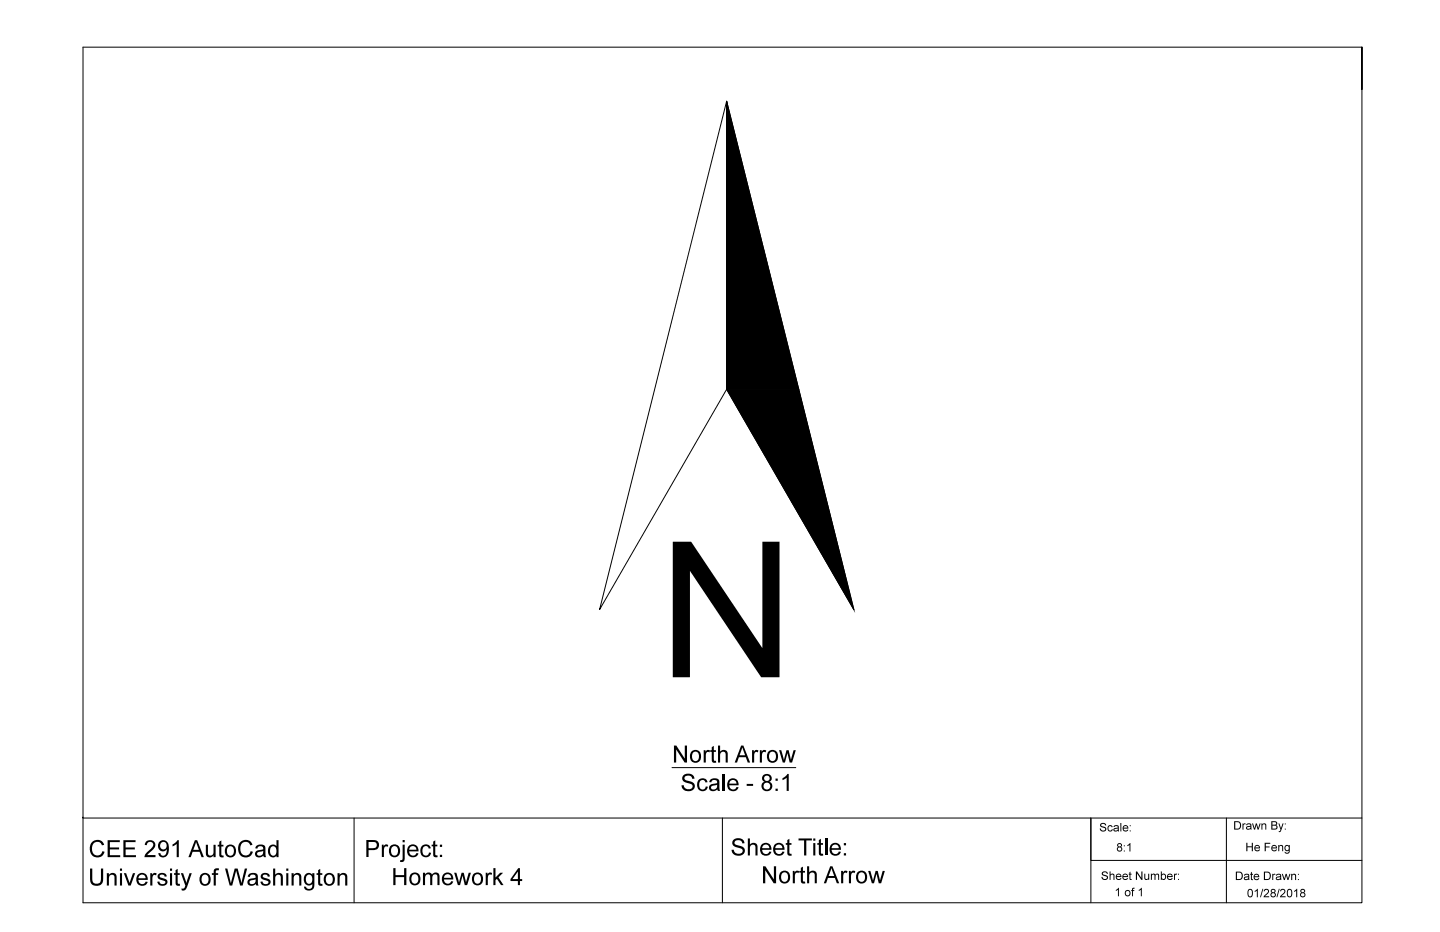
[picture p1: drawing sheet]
<svg xmlns="http://www.w3.org/2000/svg" width="432mm" height="279mm" viewBox="0 0 432 279" stroke-linecap="round" stroke-linejoin="round" font-family="sans-serif">
<path d="M24.9 14.1h383.5v256.5h-383.5zM408.4 14.1v12.7v-12.7M217.9 30.4l38.1 152.4-38.1-66.1v-86.3l-38.1 152.4 38.1-66.1zM201.5 230.1h37.1M24.9 245.2h.1M24.9 245.2h383.5M106.2 245.2v25.4M216.6 245.2v25.4M336.1 246.7v2.5M367.7 245.2v25.4M408.4 257.9h-81.3v-12.7v25.4" fill="none" stroke="#000" stroke-width=".3"/>
<path d="M217.9 30.4l21.6 86.3h-21.6zM217.9 116.7h21.6l16.5 66.1z" fill="#000" stroke="#000" stroke-width=".3"/>
<g fill="#000">
<path d="M201.7 162.4h5.5l21.4 31.9v-31.9h5.1v40.6h-5.5l-21.3-31.9v31.9h-5.2zM202.1 223.5h.7l2.5 3.9v-3.9h.7v5.1h-.7l-2.5-3.9v3.9h-.7zM204.9 232.4a2 2 0 0 1 3.3 1l-.6 .1a1.18 1.18 0 0 0-1.2-1 1.18 1.18 0 0 0-1.1 1 2.55 2.55 0 0 0 2 .9 1.48 1.48 0 0 1 1 1.8 1.48 1.48 0 0 1-1.8 1 1.86 1.86 0 0 1-2.1-1.8h.6a1.39 1.39 0 0 0 1.2 1.2 1.39 1.39 0 0 0 1.5-.9 1.98 1.98 0 0 0-2-1.1 1.29 1.29 0 0 1-1.1-.9 1.29 1.29 0 0 1 .3-1.3zM211 224.9h.6v.5a.86 .86 0 0 1 1.3-.4l-.2 .6a.77 .77 0 0 0-.9 .1 .77 .77 0 0 0-.2 .9v2h-.6zM209.6 233.7a1.54 1.54 0 0 1 2.6 .8l-.7 .1a1 1 0 0 0-1.3-.7 1 1 0 0 0-.5 1.4 1.02 1.02 0 0 0 .6 1.3 1.02 1.02 0 0 0 1.3-.8h.6a1.66 1.66 0 0 1-2 1.3 1.66 1.66 0 0 1-1.2-2.1zM213.4 224l.7-.4v1.3h.6v.5h-.6v2.2a.42 .42 0 0 0 .1 .4 .42 .42 0 0 0 .5 .1l.1 .5-.2 .1a.88 .88 0 0 1-1-.2 .88 .88 0 0 1-.2-1v-2.1h-.4v-.5h.4zM215.3 223.5h.6v1.8a1.27 1.27 0 0 1 1.5-.4 1.27 1.27 0 0 1 .8 1.4v2.3h-.6v-2.3a.87 .87 0 0 0-1-.9 .87 .87 0 0 0-.7 1.2v2h-.6zM216.7 232h.6v5.1h-.6zM223.9 235h1.9v.6h-1.9zM225.5 224.9h.6v.5a.86 .86 0 0 1 1.3-.4l-.2 .6a.77 .77 0 0 0-.9 .1 .77 .77 0 0 0-.2 .9v2h-.6zM227.8 224.9h.6v.5a.86 .86 0 0 1 1.4-.4l-.2 .6a.77 .77 0 0 0-1 .1 .77 .77 0 0 0-.1 .9v2h-.7zM233.6 224.9h.7l.8 2.9 .7-2.9h.7l.7 2.9 .8-2.9h.6l-1.1 3.7h-.7l-.7-2.9-.7 2.9h-.7z"/>
<path d="M234.6 233.3l1.5-1.3h.4v5.1h-.6v-4l-1.3 .8zM27.6 252.5a2.15 2.15 0 0 1 3.6 .8l-.6 .1a1.56 1.56 0 0 0-2-.9 1.56 1.56 0 0 0-1 1.9 1.6 1.6 0 0 0 1.1 2 1.6 1.6 0 0 0 2-1.2l.7 .1a2.31 2.31 0 0 1-2.9 1.6 2.31 2.31 0 0 1-1.6-2.9zM32.3 251.9h3.6v.6h-3v1.6h2.8v.5h-2.8v1.8h3.1v.6h-3.7zM37 251.9h3.6v.6h-2.9v1.6h2.7v.5h-2.7v1.8h3.1v.6h-3.8zM43.9 252.2a1.62 1.62 0 0 1 2.4 .3 1.62 1.62 0 0 1-.6 2.4l-1.6 1.4h2.5v.7h-3.3l.3-.9 .7-.8a2.36 2.36 0 0 0 1.5-2.5 .99 .99 0 0 0-1.1-.4 .99 .99 0 0 0-.7 1l-.6-.1zM51.7 253.1l1.5-1.2h.4v5.1h-.6v-4l-1.3 .7zM61.7 253.3h.7v2a.9 .9 0 0 0 .8 1.2 .9 .9 0 0 0 .8-1.3v-1.9h.7v3.7h-.7v-.6a1.24 1.24 0 0 1-1.5 .6 1.24 1.24 0 0 1-.8-1.4zM65.7 252.3l.7-.3v1.3h.6v.5h-.6v2.1a.43 .43 0 0 0 .1 .5 .43 .43 0 0 0 .5 0l.1 .6h-.2a.88 .88 0 0 1-.9-.2 .88 .88 0 0 1-.3-.9v-2.1h-.4v-.5h.4zM72 252.5a2.15 2.15 0 0 1 3.7 .8l-.7 .1a1.56 1.56 0 0 0-1.9-.9 1.56 1.56 0 0 0-1 1.9 1.6 1.6 0 0 0 1.1 2 1.6 1.6 0 0 0 2-1.2l.6 .1a2.31 2.31 0 0 1-2.9 1.6 2.31 2.31 0 0 1-1.5-2.9zM114.5 253.2h.5v.5a.87 .87 0 0 1 1.4-.4l-.2 .6a.77 .77 0 0 0-1 .1 .77 .77 0 0 0-.1 .9v2h-.6zM126.6 253.5a1.54 1.54 0 0 1 2.6 .8l-.6 .1a1 1 0 0 0-1.4-.7 1 1 0 0 0-.5 1.4 1.03 1.03 0 0 0 .7 1.3 1.03 1.03 0 0 0 1.2-.8l.7 .1a1.7 1.7 0 0 1-2.3 1.2 1.7 1.7 0 0 1-.9-2.4zM129.9 252.3l.6-.4v1.3h.6v.5h-.6v2.2a.42 .42 0 0 0 .2 .5 .42 .42 0 0 0 .4 0l.1 .5-.1 .1a.88 .88 0 0 1-1-.2 .88 .88 0 0 1-.2-.9v-2.2h-.5v-.5h.5z"/>
<path d="M220 251.8a1.99 1.99 0 0 1 3.2 1h-.6a1.18 1.18 0 0 0-1.2-.9 1.18 1.18 0 0 0-1.1 .9 2.54 2.54 0 0 0 2 .9 1.52 1.52 0 0 1 .9 2 1.52 1.52 0 0 1-2 .8 1.77 1.77 0 0 1-1.8-1.7l.6-.1a1.39 1.39 0 0 0 1.2 1.2 1.39 1.39 0 0 0 1.5-.8 1.97 1.97 0 0 0-2-1.2 1.29 1.29 0 0 1-1.1-.8 1.29 1.29 0 0 1 .4-1.3zM224.2 251.4h.7v1.8a1.27 1.27 0 0 1 1.5-.5 1.27 1.27 0 0 1 .8 1.4v2.4h-.7v-2.4a.87 .87 0 0 0-1-.9 .87 .87 0 0 0-.6 1.2v2.1h-.7zM236.1 251.8l.6-.3v1.3h.6v.5h-.6v2.1a.42 .42 0 0 0 .1 .5 .42 .42 0 0 0 .5 0l.1 .6h-.2a.88 .88 0 0 1-.9-.2 .88 .88 0 0 1-.2-.9v-2.1h-.5v-.5h.5zM239.5 251.4h4v.6h-1.7v4.5h-.7v-4.5h-1.6zM245.5 251.8l.7-.3v1.3h.6v.5h-.6v2.1a.42 .42 0 0 0 .1 .5 .42 .42 0 0 0 .5 0l.1 .6h-.2a.88 .88 0 0 1-.9-.2 .88 .88 0 0 1-.3-.9v-2.1h-.4v-.5h.4zM247.4 251.4h.6v5.1h-.6zM330.1 246.9l.3-.2a.96 .96 0 0 1 1.3 .7h-.3a.55 .55 0 0 0-.6-.5 .55 .55 0 0 0-.5 .7l.3 .1a.88 .88 0 0 1 .9 .4 .88 .88 0 0 1 0 1l-.5 .2a.97 .97 0 0 1-1.2-.9h.3a.6 .6 0 0 0 .7 .7 .6 .6 0 0 0 .5-.8l-.4-.2a.79 .79 0 0 1-.9-.3 .79 .79 0 0 1 .1-.9zM332.4 247.6a.77 .77 0 0 1 1.2 .3l-.3 .1a.59 .59 0 0 0-.8-.2 .59 .59 0 0 0-.1 .9l.5 .3 .5-.4h.3a.88 .88 0 0 1-1.3 .6 .88 .88 0 0 1-.2-1.4zM338 253.4l1-.7v2.6h-.3v-2l-.7 .4zM372.6 246.9h.2v.2l.6-.3v.4a.4 .4 0 0 0-.5 0 .4 .4 0 0 0 0 .5v1h-.3zM373.7 252.7h.4v1h1.3v-1h.3v2.5h-.3v-1.2h-1.3v1.2h-.4zM375.4 246.9h.3l.5 1.4 .4-1.4h.3l.4 1.4 .4-1.4h.3l-.6 1.8h-.3l-.4-1.4-.3 1.4h-.4z"/>
<path d="M378.3 246.9h.2v.2a.63 .63 0 0 1 .8-.3 .63 .63 0 0 1 .4 .8v1.1h-.3v-1.1a.46 .46 0 0 0-.5-.5 .46 .46 0 0 0-.4 .6v1h-.2zM379.2 252.7h1.7v.3h-1.3v.8h1.1v.2h-1.1v1.2h-.4zM383.3 253.3h.3v.3a.64 .64 0 0 1 .8-.3 .64 .64 0 0 1 .4 .7v1.2h-.3v-1.1a.46 .46 0 0 0-.5-.5 .46 .46 0 0 0-.4 .6v1h-.3zM383.3 246.9h.3l.5 1.4 .5-1.4h.3l-.7 2a.4 .4 0 0 1-.3 .5 .4 .4 0 0 1-.5-.3h.4l.2-.4zM27 260.4h.7v2.9a1.33 1.33 0 0 0 1.3 1.6 1.33 1.33 0 0 0 1.3-1.6v-2.9h.6v2.9a1.99 1.99 0 0 1-1.9 2.3 1.99 1.99 0 0 1-2-2.3zM32 261.8h.7v.5a1.25 1.25 0 0 1 1.5-.6 1.25 1.25 0 0 1 .8 1.5v2.3h-.7v-2.3a.88 .88 0 0 0-1-1 .88 .88 0 0 0-.6 1.3v2h-.7zM37.1 261.8h.7l1 2.9 1.1-2.9h.6l-1.3 3.7h-.7zM45.1 261.8h.5v.5a.87 .87 0 0 1 1.4-.4l-.2 .5a.77 .77 0 0 0-1 .1 .77 .77 0 0 0-.1 1v2h-.6zM47.5 262l.9-.3a1.28 1.28 0 0 1 1.6 1l-.6 .1a.72 .72 0 0 0-.8-.6 .72 .72 0 0 0-.7 .7l.8 .3a1.26 1.26 0 0 1 1.4 1.6 1.64 1.64 0 0 1-1.6 .7 1.64 1.64 0 0 1-1.3-1.2h.6a.85 .85 0 0 0 .9 .8 .85 .85 0 0 0 .8-.9l-.5-.2a1.48 1.48 0 0 1-1.7-1.4zM52.6 260.9l.7-.4v1.3h.6v.5h-.6v2.2a.43 .43 0 0 0 .1 .4 .43 .43 0 0 0 .5 0l.1 .6h-.2a.89 .89 0 0 1-.9-.1 .89 .89 0 0 1-.3-1v-2.1h-.4v-.5h.4zM54.2 261.8h.7l1 2.9 .9-2.9h.7l-1.3 3.8a1.38 1.38 0 0 1-1.7 1.3l-.1-.6a.85 .85 0 0 0 1.2-.8zM64.3 260.6l.6-.3 .8 .1-.1 .5a.64 .64 0 0 0-.8 .1 .64 .64 0 0 0-.1 .8h.7v.5h-.7v3.2h-.6v-3.2h-.6v-.5h.6z"/>
<path d="M67.5 260.4h.7l1 4.4 1.2-4.4h.9l1.1 4.4 1-4.4h.7l-1.3 5.1h-.8l-1.2-4.5-1.2 4.5h-.7zM78.5 262l.8-.3a1.28 1.28 0 0 1 1.6 1l-.6 .1a.72 .72 0 0 0-.8-.6 .72 .72 0 0 0-.6 .7l.7 .3a1.26 1.26 0 0 1 1.5 1.6 1.64 1.64 0 0 1-1.7 .7 1.64 1.64 0 0 1-1.3-1.2h.6a.85 .85 0 0 0 .9 .8 .85 .85 0 0 0 .8-.9l-.5-.2a1.48 1.48 0 0 1-1.7-1.4zM81.9 260.4h.6v1.8a1.27 1.27 0 0 1 1.5-.5 1.27 1.27 0 0 1 .8 1.4v2.4h-.6v-2.4a.87 .87 0 0 0-1-.8 .87 .87 0 0 0-.7 1.1v2.1h-.6zM87.4 261.8h.7v.5a1.25 1.25 0 0 1 1.5-.6 1.25 1.25 0 0 1 .8 1.5v2.3h-.7v-2.3a.88 .88 0 0 0-1-1 .88 .88 0 0 0-.6 1.3v2h-.7zM95.4 260.9l.6-.4v1.3h.6v.5h-.6v2.2a.43 .43 0 0 0 .2 .4 .43 .43 0 0 0 .4 0l.1 .6h-.1a.89 .89 0 0 1-1-.1 .89 .89 0 0 1-.2-1v-2.1h-.5v-.5h.5zM101.2 261.8h.6v.5a1.25 1.25 0 0 1 1.6-.6 1.25 1.25 0 0 1 .7 1.5v2.3h-.6v-2.3a.88 .88 0 0 0-1-1 .88 .88 0 0 0-.7 1.3v2h-.6zM117.9 260.3h.7v2.1h2.6v-2.1h.7v5h-.7v-2.4h-2.6v2.4h-.7zM126.8 261.6h.7v.6a1.17 1.17 0 0 1 2 0 1.19 1.19 0 0 1 1.4-.6 1.19 1.19 0 0 1 .9 1.2v2.5h-.6v-2.3a.81 .81 0 0 0-.9-.9 .81 .81 0 0 0-.7 1.1v2.1h-.6v-2.4a.78 .78 0 0 0-.9-.8 .78 .78 0 0 0-.6 1v2.2h-.7zM136.2 261.6h.6l.8 3 .8-3h.7l.6 2.9 .8-2.9h.7l-1.1 3.7h-.7l-.7-2.8-.7 2.8h-.7zM145.6 261.6h.6v.5a.86 .86 0 0 1 1.4-.4l-.2 .6a.77 .77 0 0 0-1 .1 .77 .77 0 0 0-.1 1v1.9h-.7zM148 260.3h.6v2.8l1.4-1.5h.9l-1.5 1.4 1.6 2.3h-.8l-1.2-1.8-.4 .4v1.4h-.6zM228.8 259.7h.7l2.6 3.9v-3.9h.6v5.1h-.7l-2.5-3.9v3.9h-.7z"/>
<path d="M237.7 261.1h.6v.5a.86 .86 0 0 1 1.3-.4l-.2 .6a.77 .77 0 0 0-.9 .1 .77 .77 0 0 0-.2 .9v2h-.6zM240.1 260.2l.7-.4v1.3h.6v.5h-.6v2.2a.42 .42 0 0 0 .1 .4 .42 .42 0 0 0 .5 .1l.1 .5-.2 .1a.88 .88 0 0 1-.9-.2 .88 .88 0 0 1-.3-1v-2.1h-.4v-.5h.4zM242 259.7h.6v1.8a1.27 1.27 0 0 1 1.6-.4 1.27 1.27 0 0 1 .7 1.3v2.4h-.6v-2.3a.87 .87 0 0 0-1-.9 .87 .87 0 0 0-.7 1.2v2h-.6zM252.2 261.1h.6v.5a.86 .86 0 0 1 1.3-.4l-.2 .6a.77 .77 0 0 0-.9 .1 .77 .77 0 0 0-.1 .9v2h-.7zM254.6 261.1h.5v.5a.86 .86 0 0 1 1.4-.4l-.2 .6a.77 .77 0 0 0-1 .1 .77 .77 0 0 0-.1 .9v2h-.6zM260.3 261.1h.7l.8 2.9 .8-2.9h.6l.7 2.8 .8-2.8h.6l-1.1 3.7h-.7l-.7-2.9-.7 2.9h-.7zM330.6 261.4l.3-.2a.96 .96 0 0 1 1.3 .8h-.3a.55 .55 0 0 0-.6-.5 .55 .55 0 0 0-.5 .6l.3 .1a.88 .88 0 0 1 .9 .4 .88 .88 0 0 1 0 1l-.5 .2a.96 .96 0 0 1-1.2-.9h.3a.6 .6 0 0 0 .7 .7 .6 .6 0 0 0 .5-.8l-.4-.1a.79 .79 0 0 1-.8-.4 .79 .79 0 0 1 0-.9zM332.7 261.3h.3v.9a.64 .64 0 0 1 .8-.3 .64 .64 0 0 1 .4 .7v1.2h-.3v-1.2a.45 .45 0 0 0-.5-.4 .45 .45 0 0 0-.4 .6v1h-.3zM334.6 266.8l.9-.6v2.5h-.3v-2l-.6 .4zM338.7 261.5l.3-.2v.6h.3v.3h-.3v1.1l.4 .5a.46 .46 0 0 1-.6 0 .46 .46 0 0 1-.1-.5v-1.1h-.2zM339.5 266.3l.7-.1v.2l-.4 .2-.1 .2h.4v.3h-.4v1.6h-.2v-1.6h-.3zM340.6 261.3h.4l1.2 1.9v-1.9h.4v2.5h-.4l-1.3-2v2h-.3z"/>
<path d="M341.5 266.8l.9-.6v2.5h-.3v-2l-.6 .4zM343.1 261.9h.3v1a.46 .46 0 0 0 .5 .6 .46 .46 0 0 0 .4-.6v-1h.3v1.9h-.3v-.3a.63 .63 0 0 1-.8 .3 .63 .63 0 0 1-.4-.7zM345.1 261.9h.3v.3a.58 .58 0 0 1 .5-.3 .58 .58 0 0 1 .5 .3 .59 .59 0 0 1 .7-.3 .59 .59 0 0 1 .5 .6v1.3h-.3v-1.2a.42 .42 0 0 0-.5-.4 .42 .42 0 0 0-.3 .5v1.1h-.3v-1.2a.43 .43 0 0 0-.6-.4 .43 .43 0 0 0-.2 .6v1h-.3zM352 261.9h.3v.3l.5-.3 .1 .4a.4 .4 0 0 0-.5 0 .4 .4 0 0 0-.1 .5v1h-.3zM375.1 261.5l.3-.2v.7h.3v.3h-.3v1l.4 .5a.46 .46 0 0 1-.5 0 .46 .46 0 0 1-.2-.5v-1h-.2zM376.2 267.1l1-.6v2.5h-.3v-2l-.7 .4zM378.6 266.5h.2l-.7 2.5h-.3zM379.2 266.6a.83 .83 0 0 1 1.3 .2 .83 .83 0 0 1-.5 1.2l-.7 .7h1.3v.3h-1.7l.5-.8a.9 .9 0 0 0 .5-1.4l-1 .4zM381.5 262h.3v.2l.5-.2 .1 .3a.4 .4 0 0 0-.5 0 .4 .4 0 0 0-.1 .5v1h-.3zM383.5 266.5h.2l-.7 2.5h-.2zM384.4 262h.3l.4 1.4 .4-1.4h.3l.4 1.4 .5-1.4h.3l-.6 1.8h-.4l-.3-1.4-.4 1.4h-.3zM384.1 266.6a.83 .83 0 0 1 1.3 .2 .83 .83 0 0 1-.5 1.2l-.7 .7h1.3v.3h-1.7l.5-.8a.9 .9 0 0 0 .6-1.4l-1 .4z"/>
<path d="M387.2 262h.3v.2a.63 .63 0 0 1 .8-.3 .63 .63 0 0 1 .4 .8v1.1h-.3v-1.1a.46 .46 0 0 0-.6-.5 .46 .46 0 0 0-.3 .6v1h-.3zM388.1 267.1l.9-.6v2.5h-.3v-2l-.6 .4z"/>
<path d="M207.4 225.2a1.89 1.89 0 0 1 2.8 .9 1.89 1.89 0 0 1-1.3 2.6 1.95 1.95 0 0 1-2-1.2 1.95 1.95 0 0 1 .5-2.3zM207.8 225.7a1.46 1.46 0 0 0-.3 1.5 1.46 1.46 0 0 0 1.3 .9 1.57 1.57 0 0 0 .8-1.5 1.57 1.57 0 0 0-1-1.3z"/>
<path d="M213.1 233.7l.6-.3a1.31 1.31 0 0 1 1.5 0 1.31 1.31 0 0 1 .5 1.3l.2 2.4h-.6l-.2-.5a1.31 1.31 0 0 1-1.6 .6 1.31 1.31 0 0 1-.8-1.6l.6-.5 1-.2a.6 .6 0 0 0 .8-.6 .6 .6 0 0 0-.9-.5l-.6 .2-.3 .5h-.6zM213.4 235.7a.71 .71 0 0 0 .2 1 .71 .71 0 0 0 .9-.2l.4-.4 .1-.8z"/>
<path d="M222.2 223.5h.7l2 5.1h-.7l-.6-1.6h-2l-.6 1.6h-.7zM222.6 224.1l-.8 2.3h1.6z"/>
<path d="M218.5 233.8a1.74 1.74 0 0 1 2.1-.3 1.74 1.74 0 0 1 .9 1.9h-2.8a1.12 1.12 0 0 0 .8 1.3 1.12 1.12 0 0 0 1.3-.8l.7 .1a1.82 1.82 0 0 1-2.5 1 1.82 1.82 0 0 1-.8-2.5zM219 234.1l-.3 .8h2.2a1.07 1.07 0 0 0-.7-1 1.07 1.07 0 0 0-1.2 .2z"/>
<path d="M228.9 232.4a1.37 1.37 0 0 1 2-.1 1.37 1.37 0 0 1 0 1.9l-.2 .2a1.58 1.58 0 0 1 .6 2 1.58 1.58 0 0 1-1.9 .8 1.58 1.58 0 0 1-1-1.9l.4-.7 .5-.2a1.15 1.15 0 0 1-.4-2zM229.1 233.3a.85 .85 0 0 0 1.7 0 .85 .85 0 0 0-1.7 0zM229 235.7a1.02 1.02 0 0 0 2 0 1.02 1.02 0 0 0-2 0z"/>
<path d="M230.5 225.2a1.89 1.89 0 0 1 2.8 .9 1.89 1.89 0 0 1-1.4 2.6 1.95 1.95 0 0 1-1.9-1.2 1.95 1.95 0 0 1 .5-2.3zM230.9 225.7a1.46 1.46 0 0 0-.3 1.5 1.46 1.46 0 0 0 1.3 .9 1.57 1.57 0 0 0 .8-1.5 1.57 1.57 0 0 0-1.1-1.3z"/>
<path d="M232.6 233.4h.6v.7h-.6zM232.6 236.4h.6v.7h-.6z"/>
<path d="M47.8 252.3a1.69 1.69 0 0 1 2-.2 1.69 1.69 0 0 1 .8 1.8 2.44 2.44 0 0 1-1.5 3.1 1.36 1.36 0 0 1-1.6-1.2l.6-.1a.98 .98 0 0 0 1.2 .8 .98 .98 0 0 0 .7-1.3v-.6a1.52 1.52 0 0 1-2.1 .4 1.52 1.52 0 0 1-.4-2.1zM48.3 252.7a1.1 1.1 0 0 0-.1 1.6 1.1 1.1 0 0 0 1.6 0 1.1 1.1 0 0 0-.1-1.6l-.7-.3z"/>
<path d="M58.4 251.9h.7l2 5.1h-.7l-.6-1.6h-2l-.6 1.6h-.7zM58.8 252.4l-.8 2.4h1.6z"/>
<path d="M68 253.6a1.89 1.89 0 0 1 2.7 .9 1.89 1.89 0 0 1-1.3 2.5 1.95 1.95 0 0 1-2-1.2 1.95 1.95 0 0 1 .6-2.2zM68.3 254a1.46 1.46 0 0 0-.2 1.6 1.46 1.46 0 0 0 1.3 .9 1.57 1.57 0 0 0 .7-1.5 1.57 1.57 0 0 0-1-1.3z"/>
<path d="M77 253.5l.6-.3a1.31 1.31 0 0 1 1.4 .1 1.31 1.31 0 0 1 .6 1.3l.2 2.4h-.6l-.2-.5a1.31 1.31 0 0 1-1.7 .5 1.31 1.31 0 0 1-.7-1.5l.6-.5 1-.2a.6 .6 0 0 0 .8-.7 .6 .6 0 0 0-.9-.4l-.6 .1-.3 .6-.7-.1zM77.3 255.6a.71 .71 0 0 0 .1 .9 .71 .71 0 0 0 1-.1l.4-.4 .1-.9z"/>
<path d="M80.9 253.6a1.35 1.35 0 0 1 2 .1v-1.8h.6v5.1h-.6v-.5a1.61 1.61 0 0 1-2.1 .1 1.61 1.61 0 0 1-.4-2zM81.2 254a1.49 1.49 0 0 0-.2 1.6 1.49 1.49 0 0 0 1.2 .9 1.62 1.62 0 0 0-.3-2.8z"/>
<path d="M109.8 251.8h1.9a1.56 1.56 0 0 1 2 1.5 1.56 1.56 0 0 1-1.9 1.6h-1.3v2h-.7zM110.5 252.4v1.9h1.3a.96 .96 0 0 0 1.2-1 .96 .96 0 0 0-1.2-.9z"/>
<path d="M117.2 253.5a1.89 1.89 0 0 1 2.7 .9 1.89 1.89 0 0 1-1.3 2.6 1.95 1.95 0 0 1-2-1.2 1.95 1.95 0 0 1 .6-2.3zM117.6 254a1.46 1.46 0 0 0-.3 1.6 1.46 1.46 0 0 0 1.3 .9 1.57 1.57 0 0 0 .7-1.5 1.57 1.57 0 0 0-1-1.4z"/>
<path d="M120.7 251.8h.7v.7h-.7zM120.7 253.2h.7v3.9a1.01 1.01 0 0 1-.3 1.1 1.01 1.01 0 0 1-1.2 .2l.2-.6h.4l.2-.2z"/>
<path d="M122.6 253.6a1.74 1.74 0 0 1 2-.3 1.74 1.74 0 0 1 .9 1.9h-2.8a1.12 1.12 0 0 0 .9 1.3 1.12 1.12 0 0 0 1.3-.8l.6 .1a1.83 1.83 0 0 1-2.5 1 1.83 1.83 0 0 1-.8-2.5zM123 253.9l-.3 .8h2.2a1.08 1.08 0 0 0-.7-1 1.08 1.08 0 0 0-1.2 .2z"/>
<path d="M131.9 253.2h.7v.7h-.7zM131.9 256.2h.7v.7h-.7z"/>
<path d="M228.4 253.2a1.73 1.73 0 0 1 2.1-.3 1.73 1.73 0 0 1 .8 1.9h-2.8a1.12 1.12 0 0 0 .9 1.2 1.12 1.12 0 0 0 1.3-.7l.6 .1a1.82 1.82 0 0 1-2.5 1 1.82 1.82 0 0 1-.8-2.6zM228.9 253.5l-.4 .8h2.2a1.07 1.07 0 0 0-.6-1.1 1.07 1.07 0 0 0-1.2 .3z"/>
<path d="M232.3 253.2a1.73 1.73 0 0 1 2.1-.3 1.73 1.73 0 0 1 .8 1.9h-2.7a1.12 1.12 0 0 0 .8 1.2 1.12 1.12 0 0 0 1.3-.7l.6 .1a1.82 1.82 0 0 1-2.5 1 1.82 1.82 0 0 1-.8-2.6zM232.8 253.5l-.3 .8h2.1a1.07 1.07 0 0 0-.6-1.1 1.07 1.07 0 0 0-1.2 .3z"/>
<path d="M243.9 251.4h.6v.6h-.6zM243.9 252.8h.6v3.7h-.6z"/>
<path d="M249.2 253.2a1.73 1.73 0 0 1 2.1-.3 1.73 1.73 0 0 1 .9 1.9h-2.8a1.12 1.12 0 0 0 .8 1.2 1.12 1.12 0 0 0 1.3-.7l.6 .1a1.82 1.82 0 0 1-2.4 1 1.82 1.82 0 0 1-.8-2.6zM249.7 253.5l-.3 .8h2.1a1.07 1.07 0 0 0-.6-1.1 1.07 1.07 0 0 0-1.2 .3z"/>
<path d="M253 252.8h.7v.6h-.7zM253 255.8h.7v.7h-.7z"/>
<path d="M334 247.6l.2-.1a.91 .91 0 0 1 1.1 0 .91 .91 0 0 1 .2 1.2l.1 .5-.4-.2a.68 .68 0 0 1-.9 .3 .68 .68 0 0 1-.3-.9l.3-.2a.57 .57 0 0 0 .9-.4l-.5-.2-.8 .3zM334.2 248.6v.1a.55 .55 0 0 0 .6 .3 .55 .55 0 0 0 .4-.6z"/>
<path d="M335.2 252.9a.67 .67 0 0 1 1 0 .67 .67 0 0 1-.1 1 .76 .76 0 0 1 .2 1.1 .76 .76 0 0 1-1.2 0 .76 .76 0 0 1 .2-1.1l-.3-.3zM335.3 253.4a.42 .42 0 0 0 .8 0 .42 .42 0 0 0-.8 0zM335.2 254.5a.51 .51 0 0 0 1 0 .51 .51 0 0 0-1 0z"/>
<path d="M337 253.4h.3v.3h-.3zM337 255h.3v.3h-.3z"/>
<path d="M336.9 247.6a.87 .87 0 0 1 1-.2 .87 .87 0 0 1 .5 1h-1.5a.61 .61 0 0 0 .5 .6 .61 .61 0 0 0 .7-.3h.2a.95 .95 0 0 1-1.4 .4 .95 .95 0 0 1 0-1.5zM337.1 247.8l-.2 .3h1.2l-.4-.4z"/>
<path d="M338.8 247.4h.3v.3h-.3zM338.8 248.9h.3v.3h-.3z"/>
<path d="M370.1 246.2h.8a1.27 1.27 0 0 1 1.3 1.2 1.27 1.27 0 0 1-1.2 1.3h-.9zM370.4 246.5v1.9h.6a.97 .97 0 0 0 .8-1 .97 .97 0 0 0-.9-.9z"/>
<path d="M373.8 247.1l.1-.1a.9 .9 0 0 1 1.2 0 .9 .9 0 0 1 .1 1.2l.1 .5-.3-.2a.68 .68 0 0 1-1 .3 .68 .68 0 0 1-.2-.9l.3-.2a.56 .56 0 0 0 .8-.4l-.4-.2-.8 .3zM374 248.1h-.1a.54 .54 0 0 0 .7 .3 .54 .54 0 0 0 .4-.6z"/>
<path d="M376.4 253.5a.87 .87 0 0 1 1-.1 .87 .87 0 0 1 .4 .9h-1.4a.61 .61 0 0 0 .5 .6 .61 .61 0 0 0 .6-.3l.3 .1a.95 .95 0 0 1-1.4 .3 .95 .95 0 0 1 0-1.5zM376.6 253.7l-.2 .3h1.1l-.3-.4z"/>
<path d="M381.2 246.2h1a.64 .64 0 0 1 .7 .4 .64 .64 0 0 1-.2 .8 .72 .72 0 0 1 .3 .9 .72 .72 0 0 1-.8 .4h-1zM381.5 246.5v.7h.6a.42 .42 0 0 0 .6-.4 .42 .42 0 0 0-.6-.3zM381.5 247.5v.9l1.2-.1a.47 .47 0 0 0 0-.6 .47 .47 0 0 0-.6-.2z"/>
<path d="M381.4 253.5a.87 .87 0 0 1 1.1-.1 .87 .87 0 0 1 .4 .9h-1.4a.61 .61 0 0 0 .5 .6 .61 .61 0 0 0 .6-.3l.3 .1a.95 .95 0 0 1-1.4 .3 .95 .95 0 0 1-.1-1.5zM381.7 253.7l-.2 .3h1.1l-.4-.4z"/>
<path d="M385.4 253.5l.5-.2 .6 .2v-.2h.3v1.6a.81 .81 0 0 1-.6 1 .81 .81 0 0 1-1-.5h.3a.53 .53 0 0 0 .7 .2 .53 .53 0 0 0 .3-.6 .91 .91 0 0 1-1.2-.3 .91 .91 0 0 1 .1-1.2zM385.6 253.7a.63 .63 0 0 0-.1 1 .63 .63 0 0 0 .9 0 .63 .63 0 0 0-.1-1l-.4-.1z"/>
<path d="M385.3 246.9h.3v.3h-.3zM385.3 248.4h.3v.3h-.3z"/>
<path d="M36 260.4h.6v.7h-.6zM36 261.8h.6v3.7h-.6z"/>
<path d="M41.4 262.2a1.74 1.74 0 0 1 2-.3 1.74 1.74 0 0 1 .9 1.9h-2.8a1.12 1.12 0 0 0 .9 1.2 1.12 1.12 0 0 0 1.3-.7l.6 .1a1.83 1.83 0 0 1-2.5 1 1.83 1.83 0 0 1-.8-2.6zM41.8 262.5l-.3 .8h2.2a1.08 1.08 0 0 0-.7-1 1.08 1.08 0 0 0-1.2 .2z"/>
<path d="M51 260.4h.6v.7h-.6zM51 261.8h.6v3.7h-.6z"/>
<path d="M60.4 262.1a1.89 1.89 0 0 1 2.7 .9 1.89 1.89 0 0 1-1.3 2.5 1.95 1.95 0 0 1-2-1.2 1.95 1.95 0 0 1 .6-2.2zM60.7 262.5a1.46 1.46 0 0 0-.2 1.6 1.46 1.46 0 0 0 1.3 .9 1.57 1.57 0 0 0 .7-1.5 1.57 1.57 0 0 0-1-1.3z"/>
<path d="M74.7 262l.6-.3a1.32 1.32 0 0 1 1.5 .1 1.32 1.32 0 0 1 .5 1.3l.2 2.4h-.6l-.2-.5a1.32 1.32 0 0 1-1.6 .5 1.32 1.32 0 0 1-.8-1.5l.6-.5 1-.2a.6 .6 0 0 0 .8-.6 .6 .6 0 0 0-.9-.5l-.6 .1-.3 .6-.6-.1zM75 264.1a.71 .71 0 0 0 .2 1 .71 .71 0 0 0 1-.2l.4-.4 .1-.9z"/>
<path d="M85.8 260.4h.7v.7h-.7zM85.8 261.8h.7v3.7h-.7z"/>
<path d="M91.6 262.1a1.33 1.33 0 0 1 2 .1v-.4h.7v3.2a1.64 1.64 0 0 1-1.1 1.9 1.64 1.64 0 0 1-2-.8v-.3l.6 .1a1.01 1.01 0 0 0 1.4 .5 1.01 1.01 0 0 0 .4-1.4 1.61 1.61 0 0 1-2 .1 1.61 1.61 0 0 1-.5-2zM92 262.5a1.43 1.43 0 0 0-.3 1.5 1.43 1.43 0 0 0 1.2 .9 1.55 1.55 0 0 0-.2-2.7z"/>
<path d="M97.6 262.1a1.89 1.89 0 0 1 2.8 .9 1.89 1.89 0 0 1-1.4 2.5 1.95 1.95 0 0 1-1.9-1.2 1.95 1.95 0 0 1 .5-2.2zM98 262.5a1.46 1.46 0 0 0-.3 1.6 1.46 1.46 0 0 0 1.3 .9 1.57 1.57 0 0 0 .8-1.5 1.57 1.57 0 0 0-1.1-1.3z"/>
<path d="M123.3 262a1.89 1.89 0 0 1 2.7 .8 1.89 1.89 0 0 1-1.3 2.6 1.95 1.95 0 0 1-2-1.2 1.95 1.95 0 0 1 .6-2.2zM123.7 262.4a1.46 1.46 0 0 0-.3 1.6 1.46 1.46 0 0 0 1.3 .9 1.57 1.57 0 0 0 .7-1.5 1.57 1.57 0 0 0-1-1.3z"/>
<path d="M133 262.1a1.73 1.73 0 0 1 2.1-.3 1.73 1.73 0 0 1 .8 1.9h-2.8a1.12 1.12 0 0 0 .9 1.2 1.12 1.12 0 0 0 1.3-.7l.6 .1a1.82 1.82 0 0 1-2.5 .9 1.82 1.82 0 0 1-.8-2.5zM133.5 262.4l-.4 .8h2.2a1.07 1.07 0 0 0-.6-1.1 1.07 1.07 0 0 0-1.2 .3z"/>
<path d="M142.1 262a1.89 1.89 0 0 1 2.7 .8 1.89 1.89 0 0 1-1.3 2.6 1.95 1.95 0 0 1-2-1.2 1.95 1.95 0 0 1 .6-2.2zM142.4 262.4a1.46 1.46 0 0 0-.2 1.6 1.46 1.46 0 0 0 1.3 .9 1.57 1.57 0 0 0 .7-1.5 1.57 1.57 0 0 0-1-1.3z"/>
<path d="M155.4 260.3h.5v3.2h.7v.6h-.7v1.2h-.6v-1.2h-2.2v-.6zM155.3 261.3l-1.6 2.2h1.6z"/>
<path d="M234.1 261.4a1.89 1.89 0 0 1 2.8 .9 1.89 1.89 0 0 1-1.3 2.6 1.95 1.95 0 0 1-2-1.2 1.95 1.95 0 0 1 .5-2.3zM234.5 261.9a1.46 1.46 0 0 0-.3 1.5 1.46 1.46 0 0 0 1.3 .9 1.57 1.57 0 0 0 .8-1.5 1.57 1.57 0 0 0-1-1.3z"/>
<path d="M248.9 259.7h.7l2 5.1h-.7l-.5-1.6h-2.1l-.6 1.6h-.7zM249.3 260.2l-.8 2.4h1.6z"/>
<path d="M257.2 261.4a1.89 1.89 0 0 1 2.8 .9 1.89 1.89 0 0 1-1.3 2.6 1.95 1.95 0 0 1-2-1.2 1.95 1.95 0 0 1 .5-2.3zM257.6 261.9a1.46 1.46 0 0 0-.3 1.5 1.46 1.46 0 0 0 1.3 .9 1.57 1.57 0 0 0 .8-1.5 1.57 1.57 0 0 0-1-1.3z"/>
<path d="M334.8 262.1a.87 .87 0 0 1 1-.1 .87 .87 0 0 1 .5 .9h-1.4a.61 .61 0 0 0 .4 .6 .61 .61 0 0 0 .7-.3l.3 .1a.95 .95 0 0 1-1.5 .3 .95 .95 0 0 1 0-1.5zM335 262.3l-.1 .3h1.1l-.4-.4z"/>
<path d="M337.3 267.8a.92 .92 0 0 1 1.8 0 .92 .92 0 0 1-1.8 0zM337.6 267.8a.64 .64 0 0 0 1.2 0 .64 .64 0 0 0-1.2 0z"/>
<path d="M336.8 262.1a.87 .87 0 0 1 1-.1 .87 .87 0 0 1 .5 .9h-1.5a.61 .61 0 0 0 .5 .6 .61 .61 0 0 0 .7-.3l.3 .1a.95 .95 0 0 1-1.5 .3 .95 .95 0 0 1 0-1.5zM337 262.3l-.2 .3h1.2l-.4-.4z"/>
<path d="M348.1 261.3h.3v.9a.88 .88 0 0 1 1.2 .1 .88 .88 0 0 1-.2 1.3l-.5 .2-.5-.3v.3h-.3zM348.5 262.3a.58 .58 0 0 0 0 1 .58 .58 0 0 0 .9-.2 .56 .56 0 0 0-.2-.8 .56 .56 0 0 0-.7 0z"/>
<path d="M350.2 262.1a.87 .87 0 0 1 1-.1 .87 .87 0 0 1 .5 .9h-1.5a.61 .61 0 0 0 .5 .6 .61 .61 0 0 0 .7-.3l.2 .1a.95 .95 0 0 1-1.4 .3 .95 .95 0 0 1 0-1.5zM350.4 262.3l-.2 .3h1.2l-.4-.4z"/>
<path d="M353.2 261.9h.3v.3h-.3zM353.2 263.5h.3v.3h-.3z"/>
<path d="M370.6 261.3h.9a1.26 1.26 0 0 1 1.2 1.2 1.26 1.26 0 0 1-1.2 1.3h-.9zM370.9 261.6v1.9h.6a.97 .97 0 0 0 .8-.9 .97 .97 0 0 0-.8-1z"/>
<path d="M374.3 266.7a.88 .88 0 0 1 1.1 0 .88 .88 0 0 1 .3 1 .9 .9 0 0 1-.8 1.3 .9 .9 0 0 1-.8-1.3zM374.5 266.9a1.29 1.29 0 0 0 .4 1.8 1.19 1.19 0 0 0 0-1.9z"/>
<path d="M373.2 262.2l.1-.1a.91 .91 0 0 1 1.2 0 .91 .91 0 0 1 .1 1.2l.1 .5-.4-.2a.68 .68 0 0 1-.9 .3 .68 .68 0 0 1-.3-.9l.3-.2a.56 .56 0 0 0 .9-.4l-.5-.2-.8 .3zM373.3 263.2a.55 .55 0 0 0 .6 .3 .55 .55 0 0 0 .4-.6z"/>
<path d="M376.1 262.2a.87 .87 0 0 1 1.1-.2 .87 .87 0 0 1 .4 1h-1.4a.6 .6 0 0 0 .4 .6 .6 .6 0 0 0 .7-.3h.3a.95 .95 0 0 1-1.4 .4 .95 .95 0 0 1-.1-1.5zM376.4 262.3l-.2 .4h1.1l-.4-.5z"/>
<path d="M379 261.3h.9a1.26 1.26 0 0 1 1.2 1.2 1.26 1.26 0 0 1-1.2 1.3h-.9zM379.3 261.6v1.9h.6a.97 .97 0 0 0 .9-.9 .97 .97 0 0 0-.9-1z"/>
<path d="M381.2 266.6a.67 .67 0 0 1 1.1 0 .67 .67 0 0 1-.1 1 .76 .76 0 0 1 .2 1.2 .76 .76 0 0 1-1.2 0 .76 .76 0 0 1 .2-1.2l-.3-.3zM381.3 267.1a.45 .45 0 0 0 .9 0 .45 .45 0 0 0-.9 0zM381.2 268.2a.55 .55 0 0 0 1.1 0 .55 .55 0 0 0-1.1 0z"/>
<path d="M382.7 262.2l.2-.1a.91 .91 0 0 1 1.1 0 .91 .91 0 0 1 .2 1.2l.1 .5-.4-.2a.68 .68 0 0 1-.9 .3 .68 .68 0 0 1-.3-.9l.3-.2a.56 .56 0 0 0 .9-.4l-.5-.2-.8 .3zM382.9 263.2a.55 .55 0 0 0 .6 .3 .55 .55 0 0 0 .4-.6z"/>
<path d="M386.1 266.7a.88 .88 0 0 1 1.1 0 .88 .88 0 0 1 .3 1 .9 .9 0 0 1-.8 1.3 .9 .9 0 0 1-.8-1.3zM386.3 266.9a1.28 1.28 0 0 0 .4 1.8 1.19 1.19 0 0 0 0-1.9z"/>
<path d="M389.2 262h.3v.3h-.3zM389.2 263.5h.3v.3h-.3z"/>
<path d="M390.1 266.6a.67 .67 0 0 1 1 0 .67 .67 0 0 1-.1 1 .76 .76 0 0 1 .2 1.2 .76 .76 0 0 1-1.1 0 .76 .76 0 0 1 .2-1.2l-.4-.3zM390.2 267.1a.42 .42 0 0 0 .8 0 .42 .42 0 0 0-.8 0zM390.1 268.2a.51 .51 0 0 0 1 0 .51 .51 0 0 0-1 0z"/>
</g>
</svg>
